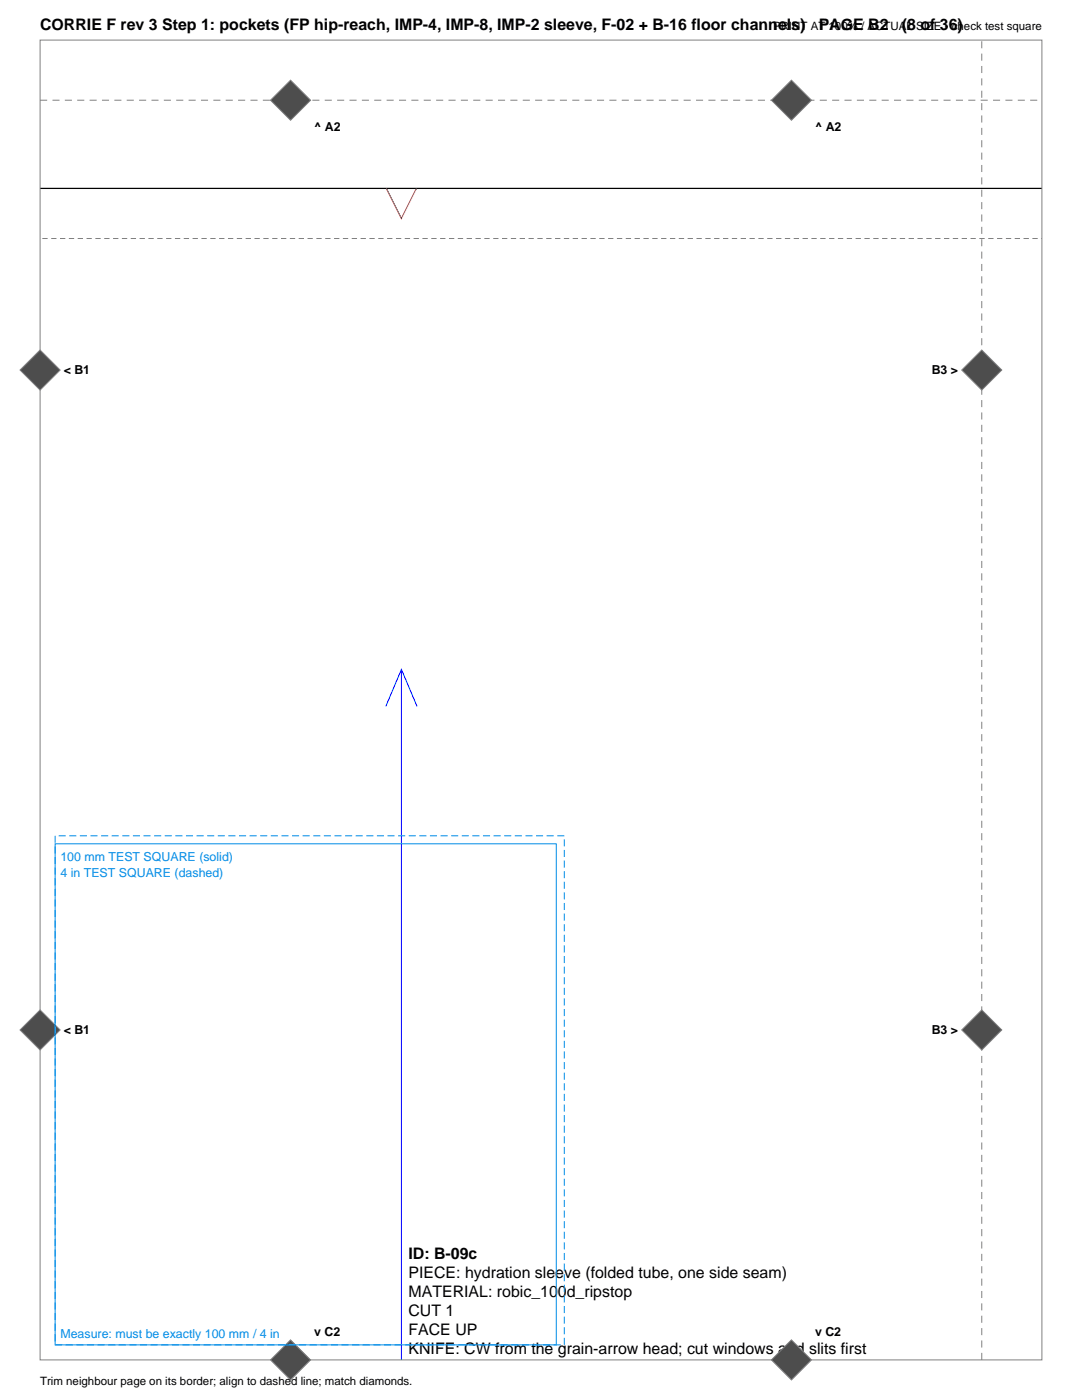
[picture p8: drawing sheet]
<svg xmlns="http://www.w3.org/2000/svg" width="216mm" height="279mm" viewBox="0 0 216 279" stroke-linecap="round" stroke-linejoin="round" font-family="sans-serif">
<defs><g id="words">
<g font-size="3.2">
<text x="8" y="6">CORRIE F rev 3 Step 1: pockets (FP hip-reach, IMP-4, IMP-8, IMP-2 sleeve, F-02 + B-16 floor channels)</text>
<text x="163.4" y="6">PAGE B2</text>
<text x="179.9" y="6">(8 of 36)</text>
<text x="81.5" y="251.2">ID: B-09c</text>
<text x="81.5" y="255">PIECE: hydration sleeve (folded tube, one side seam)</text>
<text x="81.5" y="258.8">MATERIAL: robic_100d_ripstop</text>
<text x="81.5" y="262.6">CUT 1</text>
<text x="81.5" y="266.4">FACE UP</text>
<text x="81.5" y="270.2">KNIFE: CW from the grain-arrow head; cut windows and slits first</text>
<text x="81.5" y="274">PACK: 5200 CORRIE F rev 3</text>
<text x="81.5" y="277.8">FACE: coated side DOWN (inside)</text>
</g>
<g font-size="2.5">
<text x="62.7" y="26.1">^ A2</text>
<text x="162.6" y="26.1">^ A2</text>
<text x="12.7" y="74.7">&lt; B1</text>
<text x="185.9" y="74.7">B3 &gt;</text>
<text x="12.7" y="206.4">&lt; B1</text>
<text x="185.9" y="206.4">B3 &gt;</text>
<text x="62.7" y="266.7">v C2</text>
<text x="162.6" y="266.7">v C2</text>
</g>
<g font-size="2.5" fill="#008ce6">
<text x="12.1" y="171.9">100 mm TEST SQUARE (solid)</text>
<text x="12.1" y="175.1">4 in TEST SQUARE (dashed)</text>
<text x="12.1" y="267">Measure: must be exactly 100 mm / 4 in</text>
</g>
<g font-size="2.3">
<text x="154.2" y="6">PRINT AT 100% / ACTUAL SIZE - check test square</text>
<text x="8" y="276.4">Trim neighbour page on its border; align to dashed line; match diamonds.</text>
</g>
</g></defs>
<path d="M8 37.6h200" fill="none" stroke="#000" stroke-width=".25"/>
<path d="M208 47.6h-200" fill="none" stroke="#808080" stroke-width=".2" stroke-dasharray="1.1 .7" stroke-linecap="butt"/>
<path d="M77.1 37.6l3 6 3-6" fill="none" stroke="#f00" stroke-width=".21"/>
<path d="M80.1 133.6v137.8M77 141l3.1-7.4 3.1 7.4" fill="none" stroke="#00f" stroke-width=".2"/>
<path d="M8 8h199.9v263.4h-199.9z" fill="none" stroke="#808080" stroke-width=".2"/>
<path d="M8 20h199.9M195.9 271.4v-263.4" fill="none" stroke="#808080" stroke-width=".2" stroke-dasharray="1.4 1.1" stroke-linecap="butt"/>
<g fill="#4d4d4d" stroke="#808080" stroke-width=".2">
<path d="M191.9 205.5l4-4 4 4-4 4z" fill-rule="evenodd"/>
<path d="M8 201.5l4 4-4 4-4-4z" fill-rule="evenodd"/>
<path d="M54 20l4-4 4 4-4 4z" fill-rule="evenodd"/>
<path d="M54 271.4l4-4 4 4-4 4z" fill-rule="evenodd"/>
<path d="M195.9 69.8l4 4.1-4 4-4-4z" fill-rule="evenodd"/>
<path d="M8 69.8l4 4.1-4 4-4-4z" fill-rule="evenodd"/>
<path d="M153.9 20l4-4 4 4-4 4z" fill-rule="evenodd"/>
<path d="M153.9 271.4l4-4 4 4-4 4z" fill-rule="evenodd"/>
</g>
<path d="M11 168.4h100v100h-100z" fill="none" stroke="#008ce6" stroke-width=".2"/>
<path d="M11 166.8h101.6v101.6h-101.6z" fill="none" stroke="#008ce6" stroke-width=".2" stroke-dasharray="1.4 .7" stroke-linecap="butt"/>
<use href="#words"/>
</svg>
